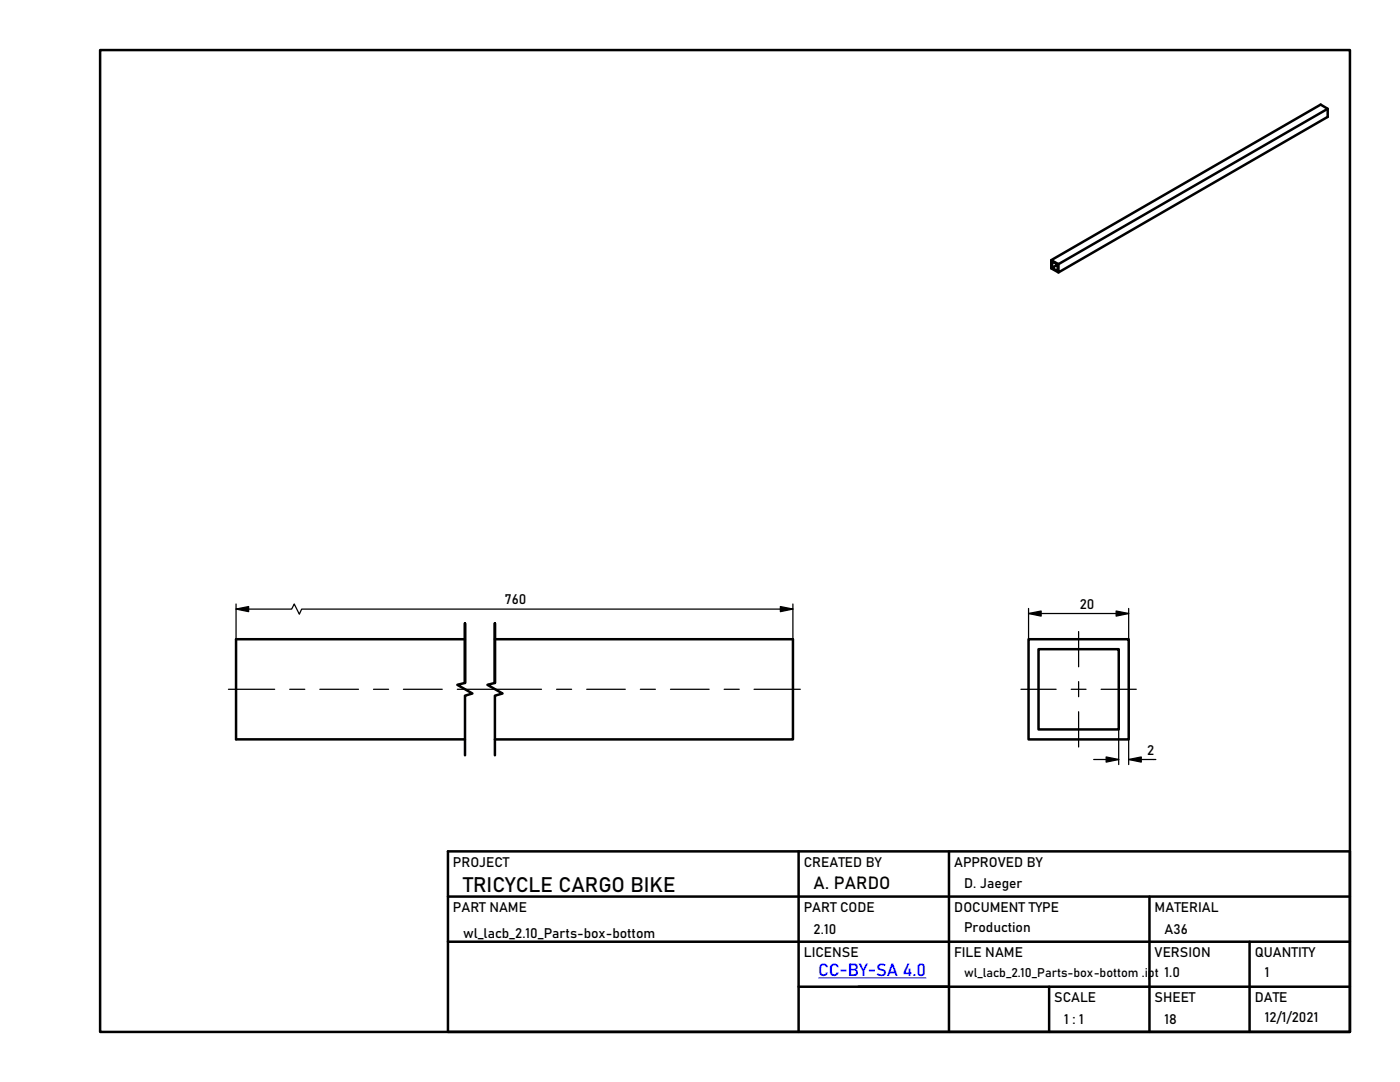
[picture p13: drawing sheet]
<svg xmlns="http://www.w3.org/2000/svg" width="279mm" height="216mm" viewBox="0 0 279 216" stroke-linecap="round" stroke-linejoin="round" font-family="sans-serif">
<defs><g id="words">
<text font-size="4.2" x="92.4" y="178">TRICYCLE CARGO BIKE</text>
<text font-size="3.5" x="162.4" y="177.5">A. PARDO</text>
<text font-size="3.5" fill="#00f" x="163.3" y="194.8">CC-BY-SA 4.0</text>
<g font-size="2.7">
<text x="100.8" y="120.5">760</text>
<text x="215.5" y="121.4">20</text>
<text x="228.9" y="150.6">2</text>
<text x="90.4" y="173">PROJECT</text>
<text x="160.4" y="173">CREATED BY</text>
<text x="190.4" y="173">APPROVED BY</text>
<text x="192.4" y="177.2">D. Jaeger</text>
<text x="90.4" y="181.9">PART NAME</text>
<text x="160.4" y="182">PART CODE</text>
<text x="190.4" y="182">DOCUMENT TYPE</text>
<text x="192.4" y="185.9">Production</text>
<text x="230.4" y="181.9">MATERIAL</text>
<text x="92.4" y="187.2">wl_lacb_2.10_Parts-box-bottom</text>
<text x="160.4" y="190.9">LICENSE</text>
<text x="162.4" y="186.4">2.10</text>
<text x="190.4" y="190.9">FILE NAME</text>
<text x="230.4" y="190.9">VERSION</text>
<text x="232.4" y="186.4">A36</text>
<text x="250.4" y="190.9">QUANTITY</text>
<text x="252.4" y="194.9">1</text>
<text x="210.4" y="199.9">SCALE</text>
<text x="230.4" y="199.9">SHEET</text>
<text x="250.4" y="199.9">DATE</text>
<text x="252.4" y="203.9">12/1/2021</text>
<text x="212.4" y="204.3">1 : 1</text>
<text x="232.4" y="204.3">18</text>
</g>
<text font-size="2.5" x="192.4" y="195">wl_lacb_2.10_Parts-box-bottom .ipt 1.0</text>
</g></defs>
<g fill="none" stroke="#000" stroke-width=".5">
<path d="M20 10h249.4v195.9h-249.4zM265 23.3v-1.6l-1.4-.8-53.8 31v1.7M265 21.7l-53.8 31-1.4-.8M265 23.3l-53.8 31.1v-1.7M209.8 53.5l1.5 .9M211.1 52.8v1.3l-1.1-.6 1.1-.7-1.1-.6v1.3M92.8 127.5h-45.7v20h45.7M92.8 136.3v-11.9v11.9l-1.5 .3 3 1.8-1.5 .4v11.9M98.8 127.5h59.5v20h-59.5M98.8 136.3v-11.9v11.9l-1.5 .3 3 1.8-1.5 .4v11.9M205.3 127.5h20v20h-20zM207.3 129.5h16v16.1h-16z"/>
<path d="M89.4 169.9h180v36h-180zM89.4 178.9h180M159.4 169.9v36M189.4 169.9v36M229.4 178.9v27M89.4 187.9h180M159.4 196.9h110M209.4 196.9v9M249.4 187.9v18"/>
</g>
<g fill="none" stroke="#000" stroke-width=".25">
<path d="M45.6 137.5h9.2M47.1 121.5l2.5-.5v1.1zM47.1 121.5h11.1l.5-1 1 2.1 .5-1.1h95.5M47.1 120.5v7M57.8 137.5h3M63.8 137.5h7.7M74.5 137.5h3.1M80.5 137.5h7.8M91.3 137.5h16.8M111.1 137.5h3M117.1 137.5h7.7M127.8 137.5h3"/>
<path d="M133.8 137.5h7.7M144.5 137.5h3M150.5 137.5h9.2M155.7 121l2.6 .5-2.6 .6zM155.7 121.5h2.5M158.2 120.5v7M203.7 137.5h7.1M205.3 122.4l2.5-.5v1zM205.3 122.4h20M205.3 121.4v6.1M213.8 137.5h2.9M215.3 126v7.1"/>
<path d="M215.3 136v3M219.7 137.5h7.1M222.7 121.9l2.6 .5-2.6 .5zM225.3 121.4v6.1M215.3 142v7.1M218.3 151.6h5M220.8 151l2.5 .6-2.5 .5zM223.3 145.5v7.1M225.3 151.6l2.5-.6v1.1zM225.3 147.5v5.1M225.3 151.6h5.4"/>
</g>
<path d="M47.1 121.5l2.5-.5v1.1zM155.7 121l2.6 .5-2.6 .6zM205.3 122.4l2.5-.5v1zM222.7 121.9l2.6 .5-2.6 .5zM220.8 151l2.5 .6-2.5 .5zM225.3 151.6l2.5-.6v1.1z" fill="#000"/>
<path d="M163.3 195.1h21.6" fill="none" stroke="#00f" stroke-width=".2"/>
<use href="#words"/>
</svg>
